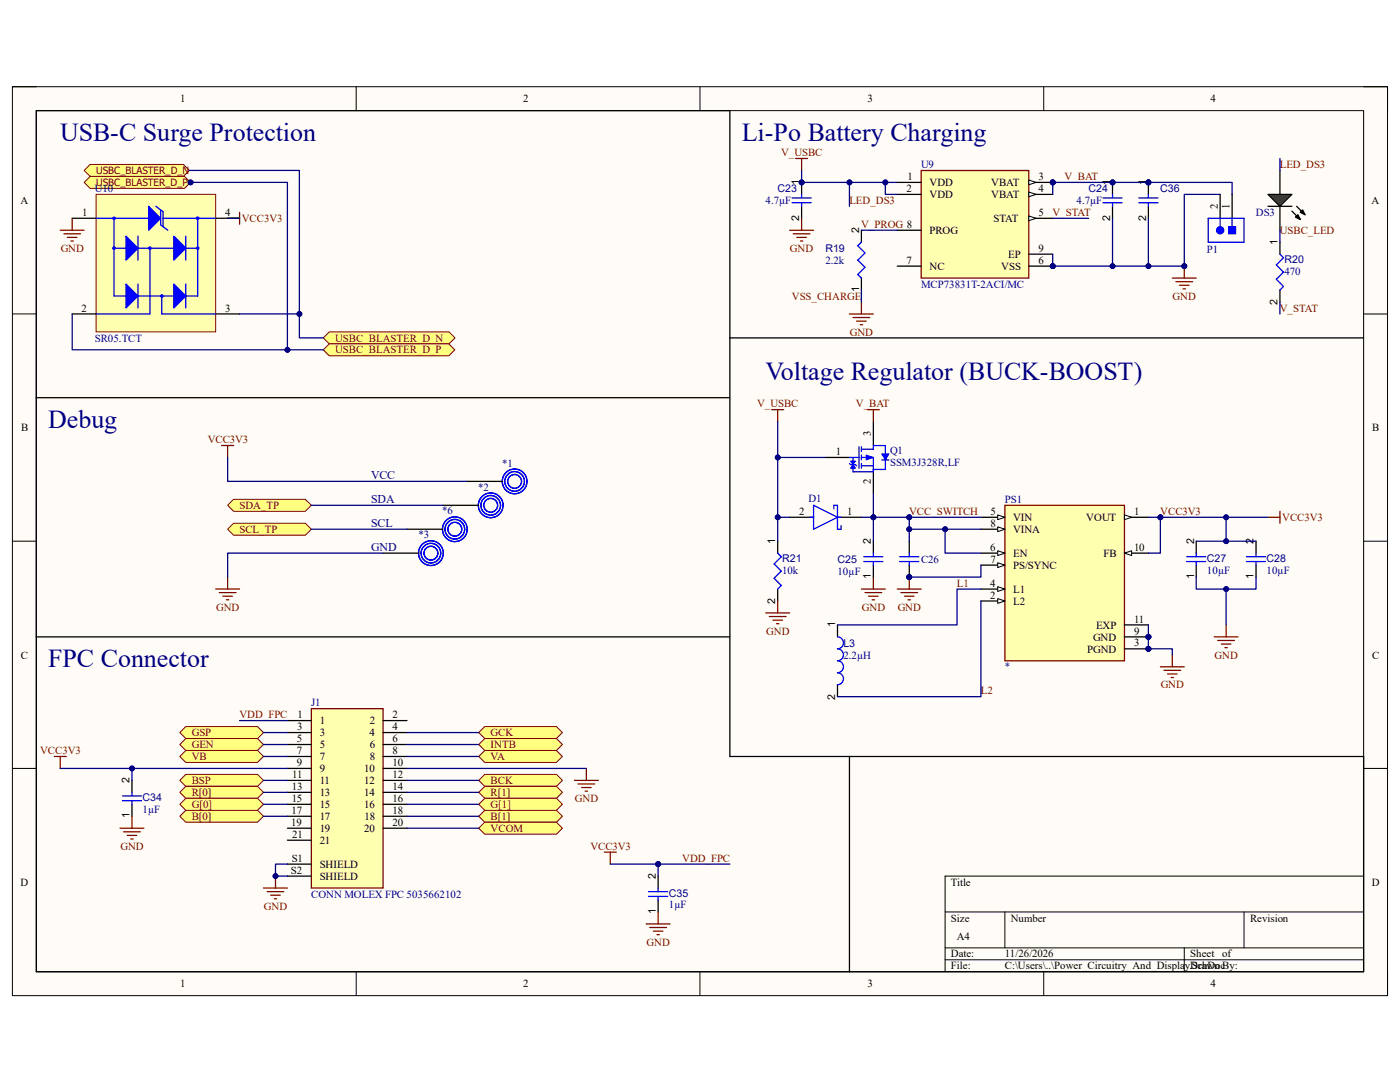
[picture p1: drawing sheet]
<svg xmlns="http://www.w3.org/2000/svg" width="279mm" height="216mm" viewBox="0 0 279 216" stroke-linecap="round" stroke-linejoin="round" font-family="sans-serif">
<defs><g id="words">
<g font-size="5.2" fill="#000080">
<text x="12" y="28.1">USB-C Surge Protection</text>
<text x="148" y="28.1">Li-Po Battery Charging</text>
<text x="152.8" y="75.9">Voltage Regulator (BUCK-BOOST)</text>
<text x="9.6" y="85.4">Debug</text>
<text x="9.6" y="133.1">FPC Connector</text>
</g>
<g font-size="2.4" fill="#000080">
<text x="74" y="95.5">VCC</text>
<text x="74" y="100.3">SDA</text>
<text x="74" y="105.1">SCL</text>
<text x="74" y="109.9">GND</text>
</g>
<g font-size="2.2">
<text x="35.9" y="20.4">1</text>
<text x="104.4" y="20.4">2</text>
<text x="173.1" y="20.4">3</text>
<text x="241.6" y="20.4">4</text>
<text x="181.1" y="35.9">1</text>
<text x="207.2" y="35.9">3</text>
<text x="4.1" y="40.7">A</text>
<text x="180.9" y="38.3">2</text>
<text x="185.5" y="37.1">VDD</text>
<text x="185.5" y="39.5">VDD</text>
<text x="197.8" y="37.1">VBAT</text>
<text x="197.8" y="39.5">VBAT</text>
<text x="207.2" y="38.3">4</text>
<text x="243" y="41.7" transform="rotate(-90 243 41.7)">2</text>
<text x="245.4" y="41.7" transform="rotate(-90 245.4 41.7)">1</text>
<text x="273.7" y="40.7">A</text>
<text x="16.4" y="43.1">1</text>
<text x="44.9" y="43.1">4</text>
<text x="185.5" y="46.7">PROG</text>
<text x="198.3" y="44.3">STAT</text>
<text x="207.2" y="43.1">5</text>
<text x="180.9" y="52.7">7</text>
<text x="185.5" y="53.8">NC</text>
<text x="199.8" y="53.8">VSS</text>
<text x="201.2" y="51.4">EP</text>
<text x="207.2" y="52.7">6</text>
<text x="207.2" y="50.2">9</text>
<text x="16.3" y="62.2">2</text>
<text x="44.9" y="62.2">3</text>
<text x="4.2" y="86.1">B</text>
<text x="173.8" y="87" transform="rotate(-90 173.8 87)">3</text>
<text x="273.9" y="86.1">B</text>
<text x="166.8" y="90.8">1</text>
<text x="173.8" y="96.6" transform="rotate(-90 173.8 96.6)">2</text>
<text x="159.5" y="102.7">2</text>
<text x="169" y="102.7">1</text>
<text x="197.7" y="105.2">8</text>
<text x="197.7" y="102.7">5</text>
<text x="202.2" y="104">VIN</text>
<text x="202.2" y="106.3">VINA</text>
<text x="216.8" y="104">VOUT</text>
<text x="226.3" y="102.7">1</text>
<text x="197.6" y="109.9">6</text>
<text x="197.7" y="112.3">7</text>
<text x="202.2" y="111.1">EN</text>
<text x="202.2" y="113.5">PS/SYNC</text>
<text x="220.2" y="111.1">FB</text>
<text x="226.3" y="109.9">10</text>
<text x="197.6" y="117.1">4</text>
<text x="197.6" y="119.5">2</text>
<text x="202.2" y="118.3">L1</text>
<text x="202.2" y="120.6">L2</text>
<text x="218.7" y="125.4">EXP</text>
<text x="226.3" y="124.2">11</text>
<text x="4.1" y="131.4">C</text>
<text x="217" y="130.2">PGND</text>
<text x="218.1" y="127.8">GND</text>
<text x="226.3" y="126.6">9</text>
<text x="226.3" y="129">3</text>
<text x="273.8" y="131.4">C</text>
<text x="59.4" y="143.3">1</text>
<text x="78.4" y="143.3">2</text>
<text x="59.3" y="148.1">5</text>
<text x="59.3" y="145.7">3</text>
<text x="63.8" y="144.5">1</text>
<text x="63.8" y="146.9">3</text>
<text x="63.8" y="149.3">5</text>
<text x="73.7" y="146.9">4</text>
<text x="73.8" y="144.5">2</text>
<text x="73.8" y="149.3">6</text>
<text x="78.4" y="145.7">4</text>
<text x="78.4" y="148.1">6</text>
<text x="58.3" y="155.3">11</text>
<text x="59.2" y="150.5">7</text>
<text x="59.2" y="152.9">9</text>
<text x="63.8" y="151.7">7</text>
<text x="63.8" y="154.1">9</text>
<text x="72.7" y="154.1">10</text>
<text x="73.8" y="151.7">8</text>
<text x="78.4" y="150.5">8</text>
<text x="78.4" y="152.9">10</text>
<text x="78.4" y="155.3">12</text>
<text x="58.2" y="160">15</text>
<text x="58.3" y="157.6">13</text>
<text x="63.8" y="156.5">11</text>
<text x="63.8" y="158.8">13</text>
<text x="63.8" y="161.2">15</text>
<text x="72.7" y="156.5">12</text>
<text x="72.7" y="158.8">14</text>
<text x="72.7" y="161.2">16</text>
<text x="78.4" y="157.6">14</text>
<text x="78.4" y="160">16</text>
<text x="58.1" y="164.8">19</text>
<text x="58.2" y="162.4">17</text>
<text x="58.3" y="167.2">21</text>
<text x="63.8" y="163.6">17</text>
<text x="63.8" y="166">19</text>
<text x="72.7" y="166">20</text>
<text x="72.7" y="163.6">18</text>
<text x="78.4" y="162.4">18</text>
<text x="78.4" y="164.8">20</text>
<text x="58.2" y="172">S1</text>
<text x="63.8" y="168.4">21</text>
<text x="63.8" y="173.1">SHIELD</text>
<text x="4.1" y="176.7">D</text>
<text x="58" y="174.3">S2</text>
<text x="63.8" y="175.6">SHIELD</text>
<text x="189.8" y="176.7">Title</text>
<text x="273.8" y="176.7">D</text>
<text x="189.8" y="183.9">Size</text>
<text x="201.7" y="183.9">Number</text>
<text x="249.5" y="183.9">Revision</text>
<text x="189.8" y="191.1">Date:</text>
<text x="191" y="187.5">A4</text>
<text x="200.5" y="191.1">11/26/2026</text>
<text x="237.5" y="191.1">Sheet</text>
<text x="243.9" y="191.1">of</text>
<text x="35.9" y="197">1</text>
<text x="104.4" y="197">2</text>
<text x="173.1" y="197">3</text>
<text x="189.8" y="193.4">File:</text>
<text x="200.5" y="193.4">C:\Users\..\Power_Circuitry_And_Display.SchDoc</text>
<text x="237.5" y="193.4">Drawn By:</text>
<text x="241.6" y="197">4</text>
</g>
<g font-size="2.2" fill="#800000">
<text x="155.9" y="31.2">V_USBC</text>
<text x="212.5" y="35.9">V_BAT</text>
<text x="255.4" y="33.6">LED_DS3</text>
<text x="169.5" y="40.7">LED_DS3</text>
<text x="48.3" y="44.3">VCC3V3</text>
<text x="171.9" y="45.5">V_PROG 8</text>
<text x="210.1" y="43.1">V_STAT</text>
<text x="255.4" y="46.7">USBC_LED</text>
<text x="12.1" y="50.2">GND</text>
<text x="157.6" y="50.2">GND</text>
<text x="158" y="59.8">VSS_CHARGE</text>
<text x="234" y="59.8">GND</text>
<text x="255.4" y="62.2">V_STAT</text>
<text x="66.9" y="68.2">USBC_BLASTER_D_N</text>
<text x="66.9" y="70.5">USBC_BLASTER_D_P</text>
<text x="169.6" y="67">GND</text>
<text x="151.1" y="81.3">V_USBC</text>
<text x="170.8" y="81.3">V_BAT</text>
<text x="41.4" y="88.4">VCC3V3</text>
<text x="47.8" y="101.6">SDA_TP</text>
<text x="47.8" y="106.3">SCL_TP</text>
<text x="181.4" y="102.7">VCC_SWITCH</text>
<text x="231.6" y="102.7">VCC3V3</text>
<text x="255.9" y="104">VCC3V3</text>
<text x="191" y="117.1">L1</text>
<text x="43.1" y="121.8">GND</text>
<text x="172" y="121.8">GND</text>
<text x="179.2" y="121.8">GND</text>
<text x="152.9" y="126.6">GND</text>
<text x="242.4" y="131.4">GND</text>
<text x="231.6" y="137.4">GND</text>
<text x="47.8" y="143.3">VDD_FPC</text>
<text x="195.7" y="138.6">L2</text>
<text x="38.3" y="146.9">GSP</text>
<text x="38.3" y="149.3">GEN</text>
<text x="97.9" y="146.9">GCK</text>
<text x="97.9" y="149.3">INTB</text>
<text x="8" y="150.5">VCC3V3</text>
<text x="38.3" y="151.7">VB</text>
<text x="97.9" y="151.7">VA</text>
<text x="38.3" y="156.5">BSP</text>
<text x="38.3" y="158.8">R[0]</text>
<text x="38.3" y="161.2">G[0]</text>
<text x="97.9" y="156.5">BCK</text>
<text x="97.9" y="158.8">R[1]</text>
<text x="97.9" y="161.2">G[1]</text>
<text x="114.7" y="160">GND</text>
<text x="38.3" y="163.6">B[0]</text>
<text x="97.9" y="163.6">B[1]</text>
<text x="97.9" y="166">VCOM</text>
<text x="24" y="169.6">GND</text>
<text x="117.8" y="169.6">VCC3V3</text>
<text x="136.1" y="172">VDD_FPC</text>
<text x="52.7" y="181.5">GND</text>
<text x="129" y="188.7">GND</text>
</g>
<g font-size="2.2" fill="#000080">
<text x="183.8" y="33.6">U9</text>
<text x="18.9" y="38.3">U10</text>
<text x="152.8" y="40.7">4.7µF</text>
<text x="214.8" y="40.7">4.7µF</text>
<text x="250.7" y="43.1">DS3</text>
<text x="164.7" y="52.7">2.2k</text>
<text x="240.9" y="50.5">P1</text>
<text x="183.8" y="57.4">MCP73831T-2ACI/MC</text>
<text x="256.4" y="54.8">470</text>
<text x="18.9" y="68.2">SR05.TCT</text>
<text x="100.2" y="93.1">*1</text>
<text x="177.6" y="90.6">Q1</text>
<text x="177.6" y="93">SSM3J328R,LF</text>
<text x="95.5" y="97.9">*2</text>
<text x="161.4" y="100.1">D1</text>
<text x="200.5" y="100.4">PS1</text>
<text x="83.5" y="107.4">*3</text>
<text x="88.3" y="102.7">*6</text>
<text x="183.8" y="112.3">C26</text>
<text x="156.1" y="114.5">10k</text>
<text x="167.1" y="114.7">10µF</text>
<text x="240.9" y="114.5">10µF</text>
<text x="252.8" y="114.5">10µF</text>
<text x="168.3" y="131.4">2.2µH</text>
<text x="200.5" y="133.8">*</text>
<text x="62.1" y="140.9">J1</text>
<text x="28.4" y="162.2">1µF</text>
<text x="62.1" y="179.1">CONN MOLEX FPC 5035662102</text>
<text x="133.5" y="181.3">1µF</text>
</g>
<g font-size="2.1" fill="#000080">
<text x="155.2" y="38.4">C23</text>
<text x="217.3" y="38.4">C24</text>
<text x="231.6" y="38.4">C36</text>
<text x="164.7" y="50.2">R19</text>
<text x="256.4" y="52.4">R20</text>
<text x="156.1" y="112.1">R21</text>
<text x="167.1" y="112.3">C25</text>
<text x="240.9" y="112.1">C27</text>
<text x="252.8" y="112.1">C28</text>
<text x="168.3" y="129">L3</text>
<text x="28.4" y="159.8">C34</text>
<text x="133.5" y="178.9">C35</text>
</g>
<g font-size="2.1">
<text x="159.5" y="36.9" transform="rotate(-90 159.5 36.9)">1</text>
<text x="221.6" y="36.9" transform="rotate(-90 221.6 36.9)">1</text>
<text x="228.7" y="36.9" transform="rotate(-90 228.7 36.9)">1</text>
<text x="159.5" y="44.2" transform="rotate(-90 159.5 44.2)">2</text>
<text x="171.4" y="46.4" transform="rotate(-90 171.4 46.4)">2</text>
<text x="221.6" y="44.2" transform="rotate(-90 221.6 44.2)">2</text>
<text x="228.7" y="44.2" transform="rotate(-90 228.7 44.2)">2</text>
<text x="255" y="48.8" transform="rotate(-90 255 48.8)">1</text>
<text x="171.4" y="58.2" transform="rotate(-90 171.4 58.2)">1</text>
<text x="255" y="60.9" transform="rotate(-90 255 60.9)">2</text>
<text x="154.7" y="108.5" transform="rotate(-90 154.7 108.5)">1</text>
<text x="173.8" y="108.5" transform="rotate(-90 173.8 108.5)">2</text>
<text x="238.3" y="108.5" transform="rotate(-90 238.3 108.5)">2</text>
<text x="250.2" y="108.5" transform="rotate(-90 250.2 108.5)">2</text>
<text x="173.8" y="115.4" transform="rotate(-90 173.8 115.4)">1</text>
<text x="238.3" y="115.4" transform="rotate(-90 238.3 115.4)">1</text>
<text x="250.2" y="115.4" transform="rotate(-90 250.2 115.4)">1</text>
<text x="154.7" y="120.5" transform="rotate(-90 154.7 120.5)">2</text>
<text x="166.7" y="125.2" transform="rotate(-90 166.7 125.2)">1</text>
<text x="166.7" y="139.6" transform="rotate(-90 166.7 139.6)">2</text>
<text x="25.9" y="156.2" transform="rotate(-90 25.9 156.2)">2</text>
<text x="25.9" y="163.2" transform="rotate(-90 25.9 163.2)">1</text>
<text x="130.9" y="175.3" transform="rotate(-90 130.9 175.3)">2</text>
<text x="130.9" y="182.3" transform="rotate(-90 130.9 182.3)">1</text>
</g>
<g font-size="2" fill="#800000">
<text x="19.2" y="34.8">USBC_BLASTER_D_N</text>
<text x="19.2" y="37.2">USBC_BLASTER_D_P</text>
</g>
</g></defs>
<path d="M2.5 17.3h274.4v181.4h-274.4z" fill-rule="evenodd" fill="#fffcf8"/>
<path d="M2.5 17.3h274.4v181.4h-274.4z" fill="none" stroke="#000" stroke-width=".2"/>
<path d="M7.2 22.1h264.9v171.8h-264.9z" fill-rule="evenodd" fill="#fffcf8"/>
<g fill="none" stroke="#000" stroke-width=".2">
<path d="M2.5 17.3h4.7M71.1 17.3v4.8M139.7 17.3v4.8M208.3 17.3v4.8M272.1 17.3h4.8v4.8M7.2 22.1h264.9v171.8h-264.9zM2.5 62.6h4.7M272.1 62.7h4.8M2.5 108h4.7M272.1 108h4.8M2.5 153.3h4.7M272.1 153.3h4.8"/>
<path d="M272.1 174.8h-83.5v19.1M71.1 193.9v4.8M139.7 193.9v4.8M188.6 182h83.5M188.6 189.1h83.5M188.6 191.5h83.5M200.5 182v7.1M208.3 193.9v4.8M236.3 189.1v4.8M248.3 182v7.1M276.9 193.9v4.8"/>
</g>
<circle cx="181.5" cy="103.2" r=".48" fill="#000080"/>
<circle cx="181.5" cy="103.2" r=".48" fill="none" stroke="#000080" stroke-width=".2"/>
<circle cx="231.6" cy="103.2" r=".48" fill="#000080"/>
<circle cx="231.6" cy="103.2" r=".48" fill="none" stroke="#000080" stroke-width=".2"/>
<g fill="none" stroke="#800000" stroke-width=".25">
<path d="M179.1 117.5h4.7M179.8 118.2h3.3M180.5 119h1.9M181.2 119.7h.5M181.5 115.1v2.4M253 103.2h2.4M255.4 102v2.4M231.6 133.1h4.7M232.3 133.8h3.3M233 134.5h1.9M233.7 135.2h.5M234 130.7v2.4"/>
<path d="M242.3 127.1h4.8M243 127.8h3.4M243.7 128.5h1.9M244.5 129.2h.4M244.7 124.7v2.4"/>
</g>
<circle cx="181.5" cy="115.1" r=".48" fill="#000080"/>
<circle cx="181.5" cy="115.1" r=".48" fill="none" stroke="#000080" stroke-width=".2"/>
<path d="M171.9 117.5h4.8M172.6 118.2h3.4M173.3 119h1.9M174.1 119.7h.4M174.3 115.1v2.4" fill="none" stroke="#800000" stroke-width=".25"/>
<path d="M170.2 92.7l.5 .7h-.9z" fill="#00f"/>
<path d="M170.2 92.7l.5 .7h-.9z" fill="none" stroke="#00f" stroke-width=".2"/>
<path d="M169.5 91.3h1.9M170.2 93v1.1M171.4 89.1v4.3M171.9 89.1v1M171.9 90.8v1M171.9 92.5v.9M171.9 89.6h2.4M171.9 91.3h2.4v2.4M171.9 93h2.4" fill="none" stroke="#00f" stroke-width=".25"/>
<path d="M164.8 91.3h4.7M174.3 84.1v4.8M174.3 93.7v4.7" fill="none" stroke="#000" stroke-width=".25"/>
<path d="M172.9 90.8l1.4 .5-1.4 .5z" fill="#00f"/>
<path d="M172.9 90.8l1.4 .5-1.4 .5z" fill="none" stroke="#00f" stroke-width=".2"/>
<path d="M174.3 89.6v-.7h2.4v1.9M176.7 91.8v1.9h-2.4" fill="none" stroke="#00f" stroke-width=".25"/>
<path d="M176 90.6h1.4l-.7 1.2z" fill="#00f"/>
<path d="M176 90.6h1.4l-.7 1.2z" fill="none" stroke="#00f" stroke-width=".2"/>
<path d="M169.8 92.7h.9M176 91.8h1.4" fill="none" stroke="#00f" stroke-width=".25"/>
<path d="M169.8 92h.9l-.5 .7z" fill="#00f"/>
<path d="M169.8 92h.9l-.5 .7z" fill="none" stroke="#00f" stroke-width=".2"/>
<path d="M169.5 92.5l.3 .2M170.2 91.3v.7M170.7 92.7l.3 .3M174.3 93.7v.4h-4.1M155.2 110.4l.7 .7-1.4 1.4 1.4 1.5-1.4 1.4 1.4 1.4-.7 .7" fill="none" stroke="#00f" stroke-width=".25"/>
<path d="M145.7 22.1v128.8h23.8v43M145.7 67.4h126.4M155.2 108v2.4M155.2 117.5v2.4" fill="none" stroke="#000" stroke-width=".25"/>
<path d="M154 81.7h2.4M155.2 81.7v2.4M173.1 81.7h2.4M174.3 81.7v2.4M155.2 119.9v2.4M152.8 122.3h4.8M153.5 123h3.4M154.2 123.7h2M155 124.5h.4" fill="none" stroke="#800000" stroke-width=".25"/>
<path d="M16.8 34l1.2-1.2h18.6l1.2 1.2-1.2 1.2h-18.6z" fill-rule="evenodd" fill="#ffff80"/>
<path d="M16.8 34l1.2-1.2h18.6l1.2 1.2-1.2 1.2h-18.6z" fill="none" stroke="#800000" stroke-width=".2"/>
<path d="M12 45.9h4.8M12.7 46.7h3.4M13.4 47.4h2M14.2 48.1h.4M14.4 43.6v2.3M45.4 43.6h2.4M47.8 42.4v2.3" fill="none" stroke="#800000" stroke-width=".25"/>
<path d="M18 35.2h18.8l1.2 1.2-1.2 1.2h-18.8l-1.2-1.2z" fill-rule="evenodd" fill="#ffff80"/>
<path d="M18 35.2h18.8l1.2 1.2-1.2 1.2h-18.8l-1.2-1.2z" fill="none" stroke="#800000" stroke-width=".2"/>
<circle cx="38" cy="36.4" r=".48" fill="#000080"/>
<circle cx="38" cy="36.4" r=".48" fill="none" stroke="#000080" stroke-width=".2"/>
<path d="M65.7 66.2h23.9l1.2 1.2-1.2 1.2h-23.9l-1.2-1.2z" fill-rule="evenodd" fill="#ffff80"/>
<path d="M65.7 66.2h23.9l1.2 1.2-1.2 1.2h-23.9l-1.2-1.2z" fill="none" stroke="#800000" stroke-width=".2"/>
<path d="M65.7 68.6h23.9l1.2 1.2-1.2 1.2h-23.9l-1.2-1.2z" fill-rule="evenodd" fill="#ffff80"/>
<path d="M65.7 68.6h23.9l1.2 1.2-1.2 1.2h-23.9l-1.2-1.2z" fill="none" stroke="#800000" stroke-width=".2"/>
<path d="M169.5 151h102.6" fill="none" stroke="#000" stroke-width=".25"/>
<path d="M44.2 88.9h2.4M45.4 88.9v2.4M43 117.5h4.8M43.8 118.3h3.3M44.5 119h1.9M45.2 119.7h.5M45.4 115.1v2.4" fill="none" stroke="#800000" stroke-width=".25"/>
<path d="M45.4 105.6l1.2-1.2h14.3l1.2 1.2-1.2 1.2h-14.3z" fill-rule="evenodd" fill="#ffff80"/>
<path d="M45.4 105.6l1.2-1.2h14.3l1.2 1.2-1.2 1.2h-14.3z" fill="none" stroke="#800000" stroke-width=".2"/>
<path d="M45.4 100.8l1.2-1.2h14.3l1.2 1.2-1.2 1.2h-14.3z" fill-rule="evenodd" fill="#ffff80"/>
<path d="M45.4 100.8l1.2-1.2h14.3l1.2 1.2-1.2 1.2h-14.3z" fill="none" stroke="#800000" stroke-width=".2"/>
<path d="M62.1 141.4h14.4v35.8h-14.4z" fill-rule="evenodd" fill="#ffffb0"/>
<path d="M62.1 141.4h14.4v35.8h-14.4zM52.6 177.2h4.8M53.3 177.9h3.3M54 178.6h1.9M54.7 179.3h.5M55 174.8v2.4" fill="none" stroke="#800000" stroke-width=".25"/>
<g fill="none" stroke="#000" stroke-width=".25">
<path d="M57.4 143.8h4.7M57.4 146.2h4.7M57.4 148.6h4.7M57.4 150.9h4.7M57.4 153.3h4.7M57.4 155.7h4.7M57.4 158.1h4.7M76.5 143.8h4.7M76.5 146.2h4.7M76.5 148.6h4.7M76.5 150.9h4.7M76.5 153.3h4.7"/>
<path d="M76.5 155.7h4.7M76.5 158.1h4.7M57.4 160.5h4.7M57.4 162.9h4.7M57.4 165.3h4.7M57.4 167.7h4.7M57.4 172.4h4.7M57.4 174.8h4.7M76.5 160.5h4.7M76.5 162.9h4.7M76.5 165.3h4.7"/>
</g>
<circle cx="55" cy="174.8" r=".48" fill="#000080"/>
<circle cx="55" cy="174.8" r=".48" fill="none" stroke="#000080" stroke-width=".2"/>
<path d="M37.1 145h14.3l1.2 1.2-1.2 1.2h-14.3l-1.2-1.2z" fill-rule="evenodd" fill="#ffff80"/>
<path d="M37.1 145h14.3l1.2 1.2-1.2 1.2h-14.3l-1.2-1.2z" fill="none" stroke="#800000" stroke-width=".2"/>
<path d="M96.7 145h14.4l1.1 1.2-1.1 1.2h-14.4l-1.2-1.2z" fill-rule="evenodd" fill="#ffff80"/>
<path d="M96.7 145h14.4l1.1 1.2-1.1 1.2h-14.4l-1.2-1.2z" fill="none" stroke="#800000" stroke-width=".2"/>
<path d="M37.1 147.4h14.3l1.2 1.2-1.2 1.1h-14.3l-1.2-1.1z" fill-rule="evenodd" fill="#ffff80"/>
<path d="M37.1 147.4h14.3l1.2 1.2-1.2 1.1h-14.3l-1.2-1.1z" fill="none" stroke="#800000" stroke-width=".2"/>
<path d="M95.5 148.6l1.2-1.2h14.4l1.1 1.2-1.1 1.1h-14.4z" fill-rule="evenodd" fill="#ffff80"/>
<path d="M95.5 148.6l1.2-1.2h14.4l1.1 1.2-1.1 1.1h-14.4z" fill="none" stroke="#800000" stroke-width=".2"/>
<path d="M37.1 154.5h14.3l1.2 1.2-1.2 1.2h-14.3l-1.2-1.2z" fill-rule="evenodd" fill="#ffff80"/>
<path d="M37.1 154.5h14.3l1.2 1.2-1.2 1.2h-14.3l-1.2-1.2z" fill="none" stroke="#800000" stroke-width=".2"/>
<path d="M95.5 155.7l1.2-1.2h14.4l1.1 1.2-1.1 1.2h-14.4z" fill-rule="evenodd" fill="#ffff80"/>
<path d="M95.5 155.7l1.2-1.2h14.4l1.1 1.2-1.1 1.2h-14.4z" fill="none" stroke="#800000" stroke-width=".2"/>
<path d="M37.1 156.9h14.3l1.2 1.2-1.2 1.2h-14.3l-1.2-1.2z" fill-rule="evenodd" fill="#ffff80"/>
<path d="M37.1 156.9h14.3l1.2 1.2-1.2 1.2h-14.3l-1.2-1.2z" fill="none" stroke="#800000" stroke-width=".2"/>
<path d="M96.7 156.9h14.4l1.1 1.2-1.1 1.2h-14.4l-1.2-1.2z" fill-rule="evenodd" fill="#ffff80"/>
<path d="M96.7 156.9h14.4l1.1 1.2-1.1 1.2h-14.4l-1.2-1.2z" fill="none" stroke="#800000" stroke-width=".2"/>
<path d="M37.1 161.7h14.3l1.2 1.2-1.2 1.2h-14.3l-1.2-1.2z" fill-rule="evenodd" fill="#ffff80"/>
<path d="M37.1 161.7h14.3l1.2 1.2-1.2 1.2h-14.3l-1.2-1.2z" fill="none" stroke="#800000" stroke-width=".2"/>
<path d="M95.5 162.9l1.2-1.2h14.4l1.1 1.2-1.1 1.2h-14.4z" fill-rule="evenodd" fill="#ffff80"/>
<path d="M95.5 162.9l1.2-1.2h14.4l1.1 1.2-1.1 1.2h-14.4z" fill="none" stroke="#800000" stroke-width=".2"/>
<path d="M37.1 159.3h14.3l1.2 1.2-1.2 1.2h-14.3l-1.2-1.2z" fill-rule="evenodd" fill="#ffff80"/>
<path d="M37.1 159.3h14.3l1.2 1.2-1.2 1.2h-14.3l-1.2-1.2z" fill="none" stroke="#800000" stroke-width=".2"/>
<path d="M96.7 159.3h14.4l1.1 1.2-1.1 1.2h-14.4l-1.2-1.2z" fill-rule="evenodd" fill="#ffff80"/>
<path d="M96.7 159.3h14.4l1.1 1.2-1.1 1.2h-14.4l-1.2-1.2z" fill="none" stroke="#800000" stroke-width=".2"/>
<path d="M96.7 149.7h14.4l1.1 1.2-1.1 1.2h-14.4l-1.2-1.2z" fill-rule="evenodd" fill="#ffff80"/>
<path d="M96.7 149.7h14.4l1.1 1.2-1.1 1.2h-14.4l-1.2-1.2z" fill="none" stroke="#800000" stroke-width=".2"/>
<path d="M37.1 149.7h14.3l1.2 1.2-1.2 1.2h-14.3l-1.2-1.2z" fill-rule="evenodd" fill="#ffff80"/>
<path d="M37.1 149.7h14.3l1.2 1.2-1.2 1.2h-14.3l-1.2-1.2z" fill="none" stroke="#800000" stroke-width=".2"/>
<path d="M10.8 150.9h2.4M12 150.9v2.4M114.6 155.7h4.8M115.4 156.4h3.3M116.1 157.1h1.9M116.8 157.9h.5M117 153.3v2.4" fill="none" stroke="#800000" stroke-width=".25"/>
<path d="M145.7 22.1h-138.5v171.8h264.9v-42.9M7.2 79.4h138.5M7.2 127.1h138.5" fill="none" stroke="#000" stroke-width=".25"/>
<path d="M96.7 164.1h14.4l1.1 1.2-1.1 1.2h-14.4l-1.2-1.2z" fill-rule="evenodd" fill="#ffff80"/>
<path d="M96.7 164.1h14.4l1.1 1.2-1.1 1.2h-14.4l-1.2-1.2z" fill="none" stroke="#800000" stroke-width=".2"/>
<circle cx="229.2" cy="127.1" r=".48" fill="#000080"/>
<circle cx="229.2" cy="127.1" r=".48" fill="none" stroke="#000080" stroke-width=".2"/>
<circle cx="229.2" cy="129.5" r=".48" fill="#000080"/>
<circle cx="229.2" cy="129.5" r=".48" fill="none" stroke="#000080" stroke-width=".2"/>
<path d="M200.5 100.8h23.9v31.1h-23.9z" fill-rule="evenodd" fill="#ffffb0"/>
<path d="M200.5 100.8h23.9v31.1h-23.9z" fill="none" stroke="#800000" stroke-width=".25"/>
<path d="M195.8 103.2h4.7" fill="none" stroke="#000" stroke-width=".25"/>
<path d="M199.1 102.7l1.4 .5-1.4 .5z" fill="#f8fcff"/>
<path d="M199.1 102.7l1.4 .5-1.4 .5z" fill="none" stroke="#000" stroke-width=".2"/>
<path d="M195.8 105.6h4.7" fill="none" stroke="#000" stroke-width=".25"/>
<path d="M199.1 105.1l1.4 .5-1.4 .5z" fill="#f8fcff"/>
<path d="M199.1 105.1l1.4 .5-1.4 .5z" fill="none" stroke="#000" stroke-width=".2"/>
<path d="M195.8 110.4h4.7" fill="none" stroke="#000" stroke-width=".25"/>
<path d="M199.1 109.9l1.4 .5-1.4 .4z" fill="#f8fcff"/>
<path d="M199.1 109.9l1.4 .5-1.4 .4z" fill="none" stroke="#000" stroke-width=".2"/>
<path d="M195.8 112.8h4.7" fill="none" stroke="#000" stroke-width=".25"/>
<path d="M199.1 112.3l1.4 .5-1.4 .4z" fill="#f8fcff"/>
<path d="M199.1 112.3l1.4 .5-1.4 .4z" fill="none" stroke="#000" stroke-width=".2"/>
<path d="M195.8 117.5h4.7" fill="none" stroke="#000" stroke-width=".25"/>
<path d="M199.1 117.1l1.4 .4-1.4 .5z" fill="#f8fcff"/>
<path d="M199.1 117.1l1.4 .4-1.4 .5z" fill="none" stroke="#000" stroke-width=".2"/>
<path d="M195.8 119.9h4.7" fill="none" stroke="#000" stroke-width=".25"/>
<path d="M199.1 119.4l1.4 .5-1.4 .5z" fill="#f8fcff"/>
<path d="M199.1 119.4l1.4 .5-1.4 .5z" fill="none" stroke="#000" stroke-width=".2"/>
<path d="M224.4 103.2h4.8" fill="none" stroke="#000" stroke-width=".25"/>
<path d="M224.4 102.7l1.4 .5-1.4 .5z" fill="#f8fcff"/>
<path d="M224.4 102.7l1.4 .5-1.4 .5z" fill="none" stroke="#000" stroke-width=".2"/>
<path d="M224.4 110.4h4.8" fill="none" stroke="#000" stroke-width=".25"/>
<path d="M224.4 110.4l1.4-.5v.9z" fill="#f8fcff"/>
<path d="M224.4 110.4l1.4-.5v.9z" fill="none" stroke="#000" stroke-width=".2"/>
<path d="M224.4 124.7h4.8M224.4 127.1h4.8" fill="none" stroke="#000" stroke-width=".25"/>
<circle cx="229.2" cy="127.1" r=".48" fill="#000080"/>
<circle cx="229.2" cy="127.1" r=".48" fill="none" stroke="#000080" stroke-width=".2"/>
<path d="M224.4 129.5h4.8" fill="none" stroke="#000" stroke-width=".25"/>
<circle cx="229.2" cy="129.5" r=".48" fill="#000080"/>
<circle cx="229.2" cy="129.5" r=".48" fill="none" stroke="#000080" stroke-width=".2"/>
<path d="M157.6 103.2h4.8M167.1 103.2h4.8M174.3 108v2.4M174.3 112.8v2.3M167.1 124.7v2.4M167.1 136.6v2.4" fill="none" stroke="#000" stroke-width=".25"/>
<path d="M161.6 103.2h.8M162.4 100.8l4.7 2.4-4.7 2.4zM166.4 101.5v-.7h.7v4.8h.8v-.7M167.1 103.2h.8M172.4 111.1h3.8M172.4 112h3.8M174.3 110.4v.7M174.3 112v.8M167.1 127.1a1.19 1.19 0 0 1 1.2 1.2 1.19 1.19 0 0 1-1.2 1.2 1.19 1.19 0 0 1 1.2 1.2 1.19 1.19 0 0 1-1.2 1.2 1.19 1.19 0 0 1 1.2 1.1 1.19 1.19 0 0 1-1.2 1.2 1.19 1.19 0 0 1 1.2 1.2 1.19 1.19 0 0 1-1.2 1.2" fill="none" stroke="#00f" stroke-width=".25"/>
<circle cx="181.5" cy="115.1" r=".48" fill="#000080"/>
<circle cx="181.5" cy="115.1" r=".48" fill="none" stroke="#000080" stroke-width=".2"/>
<path d="M181.5 112.8v2.3" fill="none" stroke="#000" stroke-width=".25"/>
<circle cx="181.5" cy="115.1" r=".48" fill="#000080"/>
<circle cx="181.5" cy="115.1" r=".48" fill="none" stroke="#000080" stroke-width=".2"/>
<path d="M181.5 108v2.4M238.7 108v2.4M238.7 112.8v2.3M250.7 108v2.4M250.7 112.8v2.3M26.3 155.7v2.4M26.3 160.5v2.4M131.3 174.8v2.4M131.3 179.6v2.4" fill="none" stroke="#000" stroke-width=".25"/>
<g fill="none" stroke="#00f" stroke-width=".25">
<path d="M179.5 111.1h3.9M179.5 112h3.9M181.5 110.4v.7M181.5 112v.8M236.8 111.1h3.8M236.8 112h3.8M238.7 110.4v.7M238.7 112v.8M248.8 111.1h3.8M248.8 112h3.8M250.7 110.4v.7M250.7 112v.8"/>
<path d="M24.4 158.8h3.8M24.4 159.8h3.8M26.3 158.1v.7M26.3 159.8v.7M129.4 177.9h3.9M129.4 178.9h3.9M131.3 177.2v.7M131.3 178.9v.7"/>
</g>
<path d="M24 165.3h4.7M24.7 166h3.3M25.4 166.7h1.9M26.1 167.4h.5M26.3 162.9v2.4M120.6 170h2.4M121.8 170v2.4M129 184.4h4.7M129.7 185.1h3.3M130.4 185.8h1.9M131.1 186.5h.5M131.3 182v2.4" fill="none" stroke="#800000" stroke-width=".25"/>
<path d="M19.2 38.8h23.8v27.4h-23.8z" fill-rule="evenodd" fill="#ffffb0"/>
<path d="M19.2 38.8h23.8v27.4h-23.8z" fill="none" stroke="#800000" stroke-width=".2"/>
<path d="M43 43.6h-3.5v15.5M19.2 62.6h10.7" fill="none" stroke="#00f" stroke-width=".25"/>
<path d="M14.4 43.6h4.8M43 43.6h4.8M14.4 62.6h4.8M43 62.6h4.8" fill="none" stroke="#000" stroke-width=".25"/>
<path d="M25.1 56.7l2.4 2.4-2.4 2.4z" fill="#00f"/>
<path d="M25.1 56.7l2.4 2.4-2.4 2.4z" fill="none" stroke="#00f" stroke-width=".25"/>
<path d="M34.7 56.7l2.4 2.4-2.4 2.4z" fill="#00f"/>
<path d="M22.8 59.1h2.3M27.5 56.7v4.8M27.5 59.1h7.2M34.7 56.7l2.4 2.4-2.4 2.4zM37.1 56.7v4.8M37.1 59.1h2.4" fill="none" stroke="#00f" stroke-width=".25"/>
<path d="M25.1 47.1l2.4 2.4-2.4 2.4z" fill="#00f"/>
<path d="M25.1 47.1l2.4 2.4-2.4 2.4z" fill="none" stroke="#00f" stroke-width=".25"/>
<path d="M34.7 47.1l2.4 2.4-2.4 2.4z" fill="#00f"/>
<path d="M27.5 47.1v4.8M29.9 49.5h9.6M34.7 47.1l2.4 2.4-2.4 2.4z" fill="none" stroke="#00f" stroke-width=".25"/>
<circle cx="39.5" cy="49.5" r=".24" fill="#00f"/>
<g fill="none" stroke="#00f" stroke-width=".25">
<path d="M28.7 43.6h1M32.5 43.6h1M37.1 47.1v4.8"/>
<circle cx="39.5" cy="49.5" r=".24"/>
</g>
<path d="M29.7 41.2l2.4 2.4-2.4 2.3z" fill="#00f"/>
<path d="M19.2 43.6h9.5M29.7 41.2l2.4 2.4-2.4 2.3zM31.1 41.2l1.4 1v3M32.1 41.9v3l1.4 1M33.5 43.6h6" fill="none" stroke="#00f" stroke-width=".25"/>
<circle cx="39.5" cy="43.6" r=".24" fill="#00f"/>
<g fill="none" stroke="#00f" stroke-width=".25">
<path d="M29.9 49.5v13.1"/>
<circle cx="39.5" cy="43.6" r=".24"/>
</g>
<circle cx="29.9" cy="49.5" r=".24" fill="#00f"/>
<g fill="none" stroke="#00f" stroke-width=".25">
<path d="M22.8 43.6v15.5"/>
<circle cx="29.9" cy="49.5" r=".24"/>
</g>
<circle cx="22.8" cy="43.6" r=".24" fill="#00f"/>
<g fill="none" stroke="#00f" stroke-width=".25">
<path d="M32.3 59.1v3.5h10.7"/>
<circle cx="22.8" cy="43.6" r=".24"/>
</g>
<circle cx="32.3" cy="59.1" r=".24" fill="#00f"/>
<g fill="none" stroke="#00f" stroke-width=".25">
<path d="M22.8 49.5h7.1"/>
<circle cx="32.3" cy="59.1" r=".24"/>
</g>
<circle cx="22.8" cy="49.5" r=".24" fill="#00f"/>
<g fill="none" stroke="#00f" stroke-width=".25">
<circle cx="22.8" cy="49.5" r=".24"/>
<circle cx="102.7" cy="96.1" r="1.38"/>
<circle cx="102.7" cy="96.1" r="1.96"/>
<circle cx="102.7" cy="96.1" r="2.47"/>
<circle cx="86" cy="110.4" r="1.38"/>
<circle cx="86" cy="110.4" r="1.96"/>
<circle cx="86" cy="110.4" r="2.47"/>
<circle cx="90.8" cy="105.6" r="1.38"/>
<circle cx="90.8" cy="105.6" r="2.47"/>
<circle cx="90.8" cy="105.6" r="1.96"/>
<circle cx="97.9" cy="100.8" r="1.38"/>
<circle cx="97.9" cy="100.8" r="2.47"/>
<circle cx="97.9" cy="100.8" r="1.96"/>
</g>
<path d="M93.2 96.1h7.1M76.5 110.4h7.1M81.2 105.6h7.2M88.4 100.8h7.1" fill="none" stroke="#000" stroke-width=".25"/>
<circle cx="210.1" cy="36.4" r=".48" fill="#000080"/>
<circle cx="210.1" cy="36.4" r=".48" fill="none" stroke="#000080" stroke-width=".2"/>
<circle cx="210.1" cy="53.1" r=".48" fill="#000080"/>
<circle cx="210.1" cy="53.1" r=".48" fill="none" stroke="#000080" stroke-width=".2"/>
<path d="M183.8 34h21.5v21.5h-21.5z" fill-rule="evenodd" fill="#ffffb0"/>
<path d="M183.8 34h21.5v21.5h-21.5z" fill="none" stroke="#800000" stroke-width=".25"/>
<path d="M179.1 36.4h4.7M179.1 38.8h4.7M205.3 36.4h4.8" fill="none" stroke="#000" stroke-width=".25"/>
<path d="M205.3 35.9l1.5 .5-1.5 .5z" fill="#f8fcff"/>
<path d="M205.3 35.9l1.5 .5-1.5 .5z" fill="none" stroke="#000" stroke-width=".2"/>
<circle cx="210.1" cy="36.4" r=".48" fill="#000080"/>
<circle cx="210.1" cy="36.4" r=".48" fill="none" stroke="#000080" stroke-width=".2"/>
<path d="M205.3 38.8h4.8" fill="none" stroke="#000" stroke-width=".25"/>
<path d="M205.3 38.3l1.5 .5-1.5 .5z" fill="#f8fcff"/>
<path d="M205.3 38.3l1.5 .5-1.5 .5z" fill="none" stroke="#000" stroke-width=".2"/>
<path d="M205.3 53.1h4.8" fill="none" stroke="#000" stroke-width=".25"/>
<circle cx="210.1" cy="53.1" r=".48" fill="#000080"/>
<circle cx="210.1" cy="53.1" r=".48" fill="none" stroke="#000080" stroke-width=".2"/>
<path d="M205.3 50.7h4.8M205.3 43.6h4.8" fill="none" stroke="#000" stroke-width=".25"/>
<path d="M205.3 43.1l1.5 .5-1.5 .4z" fill="#f8fcff"/>
<path d="M205.3 43.1l1.5 .5-1.5 .4z" fill="none" stroke="#000" stroke-width=".2"/>
<path d="M171.9 45.9v2.4M171.9 55.5v2.4M179.1 45.9h4.7M179.1 53.1h4.7" fill="none" stroke="#000" stroke-width=".25"/>
<path d="M158.8 31.6h2.4M160 31.6v2.4M169.5 62.7h4.8M170.2 63.4h3.4M171 64.1h1.9M171.7 64.8h.4M171.9 60.3v2.3" fill="none" stroke="#800000" stroke-width=".25"/>
<path d="M171.9 48.3l-.7 .7 1.4 1.5-1.4 1.4 1.4 1.4-1.4 1.5 .7 .7" fill="none" stroke="#00f" stroke-width=".25"/>
<circle cx="160" cy="36.4" r=".48" fill="#000080"/>
<circle cx="160" cy="36.4" r=".48" fill="none" stroke="#000080" stroke-width=".2"/>
<path d="M160 36.4v2.4" fill="none" stroke="#000" stroke-width=".25"/>
<circle cx="160" cy="36.4" r=".48" fill="#000080"/>
<circle cx="160" cy="36.4" r=".48" fill="none" stroke="#000080" stroke-width=".2"/>
<path d="M255.4 34v4.8M160 41.2v2.4M255.4 41.2v4.7M255.4 48.3v2.4M255.4 57.9v2.4" fill="none" stroke="#000" stroke-width=".25"/>
<path d="M158.1 39.5h3.8M160 38.8v.7M158.1 40.5h3.8M160 40.5v.7M255.4 50.7l.7 .7-1.4 1.5 1.4 1.4-1.4 1.4 1.4 1.5-.7 .7" fill="none" stroke="#00f" stroke-width=".25"/>
<path d="M157.6 45.9h4.8M158.3 46.7h3.3M159 47.4h1.9M159.7 48.1h.5M160 43.6v2.3" fill="none" stroke="#800000" stroke-width=".25"/>
<path d="M253 38.8h4.8l-2.4 2.4z" fill="#00bf00"/>
<path d="M253 38.8h4.8l-2.4 2.4zM253 41.2h4.8M257.8 42.1l1.7 1.7M258.5 43.3l.5-.5 .5 1zM258.8 41.2l1.6 1.6M259.5 42.4l.5-.5 .4 .9z" fill="none" stroke="#000" stroke-width=".25"/>
<path d="M258.5 43.3l.5-.5 .5 1zM259.5 42.4l.5-.5 .4 .9z" fill="#000"/>
<circle cx="222" cy="36.4" r=".48" fill="#000080"/>
<circle cx="222" cy="36.4" r=".48" fill="none" stroke="#000080" stroke-width=".2"/>
<path d="M222 36.4v2.4" fill="none" stroke="#000" stroke-width=".25"/>
<circle cx="222" cy="36.4" r=".48" fill="#000080"/>
<circle cx="222" cy="36.4" r=".48" fill="none" stroke="#000080" stroke-width=".2"/>
<path d="M222 41.2v2.4" fill="none" stroke="#000" stroke-width=".25"/>
<path d="M220.1 39.5h3.8M222 38.8v.7M220.1 40.5h3.8M222 40.5v.7" fill="none" stroke="#00f" stroke-width=".25"/>
<circle cx="229.2" cy="36.4" r=".48" fill="#000080"/>
<circle cx="229.2" cy="36.4" r=".48" fill="none" stroke="#000080" stroke-width=".2"/>
<path d="M229.2 36.4v2.4" fill="none" stroke="#000" stroke-width=".25"/>
<circle cx="229.2" cy="36.4" r=".48" fill="#000080"/>
<circle cx="229.2" cy="36.4" r=".48" fill="none" stroke="#000080" stroke-width=".2"/>
<path d="M229.2 41.2v2.4" fill="none" stroke="#000" stroke-width=".25"/>
<path d="M227.3 39.5h3.8M229.2 38.8v.7M227.3 40.5h3.8M229.2 40.5v.7" fill="none" stroke="#00f" stroke-width=".25"/>
<path d="M234 55.5h4.7M234.7 56.2h3.3M235.4 56.9h1.9M236.1 57.6h.5M236.3 53.1v2.4" fill="none" stroke="#800000" stroke-width=".25"/>
<circle cx="236.3" cy="53.1" r=".48" fill="#000080"/>
<circle cx="236.3" cy="53.1" r=".48" fill="none" stroke="#000080" stroke-width=".2"/>
<circle cx="243.5" cy="45.9" r=".71" fill="#00f"/>
<g fill="none" stroke="#00f" stroke-width=".25">
<path d="M243.5 43.6v1.6M245.9 43.6v1.6"/>
<circle cx="243.5" cy="45.9" r=".71"/>
</g>
<path d="M243.5 38.8v4.8M245.9 38.8v4.8" fill="none" stroke="#000" stroke-width=".25"/>
<path d="M245.2 45.2h1.4v1.5h-1.4z" fill-rule="evenodd" fill="#00f"/>
<path d="M245.2 45.2h1.4v1.5h-1.4z" fill="none" stroke="#00f" stroke-width=".2"/>
<path d="M241.1 43.6h7.2v4.7h-7.2z" fill="none" stroke="#00f" stroke-width=".25"/>
<path d="M231.6 103.2v7.2h-2.4" fill="none" stroke="#000080" stroke-width=".25"/>
<circle cx="231.6" cy="103.2" r=".48" fill="#000080"/>
<circle cx="231.6" cy="103.2" r=".48" fill="none" stroke="#000080" stroke-width=".2"/>
<path d="M229.2 103.2h23.8" fill="none" stroke="#000080" stroke-width=".25"/>
<circle cx="231.6" cy="103.2" r=".48" fill="#000080"/>
<circle cx="231.6" cy="103.2" r=".48" fill="none" stroke="#000080" stroke-width=".2"/>
<circle cx="244.7" cy="103.2" r=".48" fill="#000080"/>
<circle cx="244.7" cy="103.2" r=".48" fill="none" stroke="#000080" stroke-width=".2"/>
<path d="M244.7 103.2v4.8h-6" fill="none" stroke="#000080" stroke-width=".25"/>
<circle cx="244.7" cy="103.2" r=".48" fill="#000080"/>
<circle cx="244.7" cy="103.2" r=".48" fill="none" stroke="#000080" stroke-width=".2"/>
<circle cx="244.7" cy="108" r=".48" fill="#000080"/>
<circle cx="244.7" cy="108" r=".48" fill="none" stroke="#000080" stroke-width=".2"/>
<path d="M244.7 108h6" fill="none" stroke="#000080" stroke-width=".25"/>
<circle cx="244.7" cy="108" r=".48" fill="#000080"/>
<circle cx="244.7" cy="108" r=".48" fill="none" stroke="#000080" stroke-width=".2"/>
<path d="M238.7 115.1v2.4h12v-2.4" fill="none" stroke="#000080" stroke-width=".25"/>
<circle cx="244.7" cy="117.5" r=".48" fill="#000080"/>
<circle cx="244.7" cy="117.5" r=".48" fill="none" stroke="#000080" stroke-width=".2"/>
<path d="M244.7 117.5v7.2" fill="none" stroke="#000080" stroke-width=".25"/>
<circle cx="244.7" cy="117.5" r=".48" fill="#000080"/>
<circle cx="244.7" cy="117.5" r=".48" fill="none" stroke="#000080" stroke-width=".2"/>
<path d="M229.2 127.1v2.4" fill="none" stroke="#000080" stroke-width=".25"/>
<circle cx="229.2" cy="127.1" r=".48" fill="#000080"/>
<circle cx="229.2" cy="127.1" r=".48" fill="none" stroke="#000080" stroke-width=".2"/>
<circle cx="229.2" cy="129.5" r=".48" fill="#000080"/>
<circle cx="229.2" cy="129.5" r=".48" fill="none" stroke="#000080" stroke-width=".2"/>
<path d="M229.2 129.5h4.8v1.2" fill="none" stroke="#000080" stroke-width=".25"/>
<circle cx="229.2" cy="129.5" r=".48" fill="#000080"/>
<circle cx="229.2" cy="129.5" r=".48" fill="none" stroke="#000080" stroke-width=".2"/>
<path d="M229.2 124.7v2.4" fill="none" stroke="#000080" stroke-width=".25"/>
<circle cx="229.2" cy="127.1" r=".48" fill="#000080"/>
<circle cx="229.2" cy="127.1" r=".48" fill="none" stroke="#000080" stroke-width=".2"/>
<path d="M195.8 119.9v19.1h-28.7M195.8 105.6h-14.3v2.4" fill="none" stroke="#000080" stroke-width=".25"/>
<circle cx="188.6" cy="105.6" r=".48" fill="#000080"/>
<circle cx="188.6" cy="105.6" r=".48" fill="none" stroke="#000080" stroke-width=".2"/>
<circle cx="181.5" cy="105.6" r=".48" fill="#000080"/>
<circle cx="181.5" cy="105.6" r=".48" fill="none" stroke="#000080" stroke-width=".2"/>
<path d="M171.9 103.2h23.9" fill="none" stroke="#000080" stroke-width=".25"/>
<circle cx="174.3" cy="103.2" r=".48" fill="#000080"/>
<circle cx="174.3" cy="103.2" r=".48" fill="none" stroke="#000080" stroke-width=".2"/>
<circle cx="181.5" cy="103.2" r=".48" fill="#000080"/>
<circle cx="181.5" cy="103.2" r=".48" fill="none" stroke="#000080" stroke-width=".2"/>
<path d="M155.2 103.2v4.8M195.8 117.5h-4.8v7.2h-23.9" fill="none" stroke="#000080" stroke-width=".25"/>
<circle cx="155.2" cy="103.2" r=".48" fill="#000080"/>
<circle cx="155.2" cy="103.2" r=".48" fill="none" stroke="#000080" stroke-width=".2"/>
<path d="M174.3 98.4v4.8" fill="none" stroke="#000080" stroke-width=".25"/>
<circle cx="174.3" cy="103.2" r=".48" fill="#000080"/>
<circle cx="174.3" cy="103.2" r=".48" fill="none" stroke="#000080" stroke-width=".2"/>
<path d="M155.2 84.1v7.2" fill="none" stroke="#000080" stroke-width=".25"/>
<circle cx="155.2" cy="91.3" r=".48" fill="#000080"/>
<circle cx="155.2" cy="91.3" r=".48" fill="none" stroke="#000080" stroke-width=".2"/>
<path d="M37.8 36.4h19.6v33.4h-43v-7.2M45.4 43.6h2.4M45.4 91.3v4.8h47.8M62.1 100.8h26.3M62.1 105.6h19.1" fill="none" stroke="#000080" stroke-width=".25"/>
<circle cx="57.4" cy="69.8" r=".48" fill="#000080"/>
<circle cx="57.4" cy="69.8" r=".48" fill="none" stroke="#000080" stroke-width=".2"/>
<circle cx="38" cy="36.4" r=".48" fill="#000080"/>
<circle cx="38" cy="36.4" r=".48" fill="none" stroke="#000080" stroke-width=".2"/>
<path d="M37.8 34h21.9v28.6h-11.9" fill="none" stroke="#000080" stroke-width=".25"/>
<circle cx="59.7" cy="62.6" r=".48" fill="#000080"/>
<circle cx="59.7" cy="62.6" r=".48" fill="none" stroke="#000080" stroke-width=".2"/>
<path d="M59.7 62.6v4.8h4.8" fill="none" stroke="#000080" stroke-width=".25"/>
<circle cx="59.7" cy="62.6" r=".48" fill="#000080"/>
<circle cx="59.7" cy="62.6" r=".48" fill="none" stroke="#000080" stroke-width=".2"/>
<path d="M57.4 69.8h7.1" fill="none" stroke="#000080" stroke-width=".25"/>
<circle cx="57.4" cy="69.8" r=".48" fill="#000080"/>
<circle cx="57.4" cy="69.8" r=".48" fill="none" stroke="#000080" stroke-width=".2"/>
<path d="M52.6 158.1h4.8M81.2 158.1h14.3M81.2 146.2h14.3M81.2 150.9h14.3M81.2 155.7h14.3M52.6 160.5h4.8M52.6 162.9h4.8M57.4 172.4h-2.4v2.4h2.4M81.2 160.5h14.3M81.2 162.9h14.3M81.2 165.3h14.3" fill="none" stroke="#000080" stroke-width=".25"/>
<circle cx="55" cy="174.8" r=".48" fill="#000080"/>
<circle cx="55" cy="174.8" r=".48" fill="none" stroke="#000080" stroke-width=".2"/>
<path d="M174.3 103.2v4.8M52.6 146.2h4.8M52.6 148.6h4.8M52.6 150.9h4.8M52.6 155.7h4.8M81.2 148.6h14.3M81.2 153.3h35.8" fill="none" stroke="#000080" stroke-width=".25"/>
<circle cx="174.3" cy="103.2" r=".48" fill="#000080"/>
<circle cx="174.3" cy="103.2" r=".48" fill="none" stroke="#000080" stroke-width=".2"/>
<path d="M164.8 91.3h-9.6v11.9h2.4" fill="none" stroke="#000080" stroke-width=".25"/>
<circle cx="155.2" cy="91.3" r=".48" fill="#000080"/>
<circle cx="155.2" cy="91.3" r=".48" fill="none" stroke="#000080" stroke-width=".2"/>
<circle cx="155.2" cy="103.2" r=".48" fill="#000080"/>
<circle cx="155.2" cy="103.2" r=".48" fill="none" stroke="#000080" stroke-width=".2"/>
<path d="M12 153.3h45.4" fill="none" stroke="#000080" stroke-width=".25"/>
<circle cx="26.3" cy="153.3" r=".48" fill="#000080"/>
<circle cx="26.3" cy="153.3" r=".48" fill="none" stroke="#000080" stroke-width=".2"/>
<path d="M26.3 153.3v2.4" fill="none" stroke="#000080" stroke-width=".25"/>
<circle cx="26.3" cy="153.3" r=".48" fill="#000080"/>
<circle cx="26.3" cy="153.3" r=".48" fill="none" stroke="#000080" stroke-width=".2"/>
<path d="M47.8 143.8h9.6M131.3 172.4h14.4" fill="none" stroke="#000080" stroke-width=".25"/>
<circle cx="131.3" cy="172.4" r=".48" fill="#000080"/>
<circle cx="131.3" cy="172.4" r=".48" fill="none" stroke="#000080" stroke-width=".2"/>
<path d="M121.8 172.4h9.5" fill="none" stroke="#000080" stroke-width=".25"/>
<circle cx="131.3" cy="172.4" r=".48" fill="#000080"/>
<circle cx="131.3" cy="172.4" r=".48" fill="none" stroke="#000080" stroke-width=".2"/>
<path d="M76.5 110.4h-31.1v4.7M131.3 172.4v2.4" fill="none" stroke="#000080" stroke-width=".25"/>
<circle cx="131.3" cy="172.4" r=".48" fill="#000080"/>
<circle cx="131.3" cy="172.4" r=".48" fill="none" stroke="#000080" stroke-width=".2"/>
<path d="M181.5 103.2v2.4" fill="none" stroke="#000080" stroke-width=".25"/>
<circle cx="181.5" cy="105.6" r=".48" fill="#000080"/>
<circle cx="181.5" cy="105.6" r=".48" fill="none" stroke="#000080" stroke-width=".2"/>
<circle cx="181.5" cy="103.2" r=".48" fill="#000080"/>
<circle cx="181.5" cy="103.2" r=".48" fill="none" stroke="#000080" stroke-width=".2"/>
<path d="M195.8 112.8v2.3h-14.3" fill="none" stroke="#000080" stroke-width=".25"/>
<circle cx="181.5" cy="115.1" r=".48" fill="#000080"/>
<circle cx="181.5" cy="115.1" r=".48" fill="none" stroke="#000080" stroke-width=".2"/>
<path d="M188.6 105.6v4.8h7.2" fill="none" stroke="#000080" stroke-width=".25"/>
<circle cx="188.6" cy="105.6" r=".48" fill="#000080"/>
<circle cx="188.6" cy="105.6" r=".48" fill="none" stroke="#000080" stroke-width=".2"/>
<path d="M210.1 36.4v2.4" fill="none" stroke="#000080" stroke-width=".25"/>
<circle cx="210.1" cy="36.4" r=".48" fill="#000080"/>
<circle cx="210.1" cy="36.4" r=".48" fill="none" stroke="#000080" stroke-width=".2"/>
<path d="M176.7 36.4v2.4h2.4" fill="none" stroke="#000080" stroke-width=".25"/>
<circle cx="176.7" cy="36.4" r=".48" fill="#000080"/>
<circle cx="176.7" cy="36.4" r=".48" fill="none" stroke="#000080" stroke-width=".2"/>
<path d="M160 34v2.4h19.1" fill="none" stroke="#000080" stroke-width=".25"/>
<circle cx="176.7" cy="36.4" r=".48" fill="#000080"/>
<circle cx="176.7" cy="36.4" r=".48" fill="none" stroke="#000080" stroke-width=".2"/>
<circle cx="169.5" cy="36.4" r=".48" fill="#000080"/>
<circle cx="169.5" cy="36.4" r=".48" fill="none" stroke="#000080" stroke-width=".2"/>
<circle cx="160" cy="36.4" r=".48" fill="#000080"/>
<circle cx="160" cy="36.4" r=".48" fill="none" stroke="#000080" stroke-width=".2"/>
<path d="M169.5 36.4v4.8M171.9 45.9h7.2" fill="none" stroke="#000080" stroke-width=".25"/>
<circle cx="169.5" cy="36.4" r=".48" fill="#000080"/>
<circle cx="169.5" cy="36.4" r=".48" fill="none" stroke="#000080" stroke-width=".2"/>
<path d="M210.1 36.4h19.1M255.4 31.6v2.4M210.1 43.6h7.2M255.4 45.9v2.4M255.4 60.3v2.4" fill="none" stroke="#000080" stroke-width=".25"/>
<circle cx="210.1" cy="36.4" r=".48" fill="#000080"/>
<circle cx="210.1" cy="36.4" r=".48" fill="none" stroke="#000080" stroke-width=".2"/>
<circle cx="222" cy="36.4" r=".48" fill="#000080"/>
<circle cx="222" cy="36.4" r=".48" fill="none" stroke="#000080" stroke-width=".2"/>
<circle cx="229.2" cy="36.4" r=".48" fill="#000080"/>
<circle cx="229.2" cy="36.4" r=".48" fill="none" stroke="#000080" stroke-width=".2"/>
<path d="M229.2 36.4h16.7v2.4M171.9 57.9v2.4" fill="none" stroke="#000080" stroke-width=".25"/>
<circle cx="229.2" cy="36.4" r=".48" fill="#000080"/>
<circle cx="229.2" cy="36.4" r=".48" fill="none" stroke="#000080" stroke-width=".2"/>
<path d="M210.1 50.7v2.4" fill="none" stroke="#000080" stroke-width=".25"/>
<circle cx="210.1" cy="53.1" r=".48" fill="#000080"/>
<circle cx="210.1" cy="53.1" r=".48" fill="none" stroke="#000080" stroke-width=".2"/>
<path d="M210.1 53.1h26.2" fill="none" stroke="#000080" stroke-width=".25"/>
<circle cx="210.1" cy="53.1" r=".48" fill="#000080"/>
<circle cx="210.1" cy="53.1" r=".48" fill="none" stroke="#000080" stroke-width=".2"/>
<circle cx="222" cy="53.1" r=".48" fill="#000080"/>
<circle cx="222" cy="53.1" r=".48" fill="none" stroke="#000080" stroke-width=".2"/>
<circle cx="229.2" cy="53.1" r=".48" fill="#000080"/>
<circle cx="229.2" cy="53.1" r=".48" fill="none" stroke="#000080" stroke-width=".2"/>
<circle cx="236.3" cy="53.1" r=".48" fill="#000080"/>
<circle cx="236.3" cy="53.1" r=".48" fill="none" stroke="#000080" stroke-width=".2"/>
<path d="M229.2 43.6v9.5" fill="none" stroke="#000080" stroke-width=".25"/>
<circle cx="229.2" cy="53.1" r=".48" fill="#000080"/>
<circle cx="229.2" cy="53.1" r=".48" fill="none" stroke="#000080" stroke-width=".2"/>
<path d="M243.5 38.8h-7.2v14.3" fill="none" stroke="#000080" stroke-width=".25"/>
<circle cx="236.3" cy="53.1" r=".48" fill="#000080"/>
<circle cx="236.3" cy="53.1" r=".48" fill="none" stroke="#000080" stroke-width=".2"/>
<path d="M222 43.6v9.5" fill="none" stroke="#000080" stroke-width=".25"/>
<circle cx="222" cy="53.1" r=".48" fill="#000080"/>
<circle cx="222" cy="53.1" r=".48" fill="none" stroke="#000080" stroke-width=".2"/>
<use href="#words"/>
</svg>
